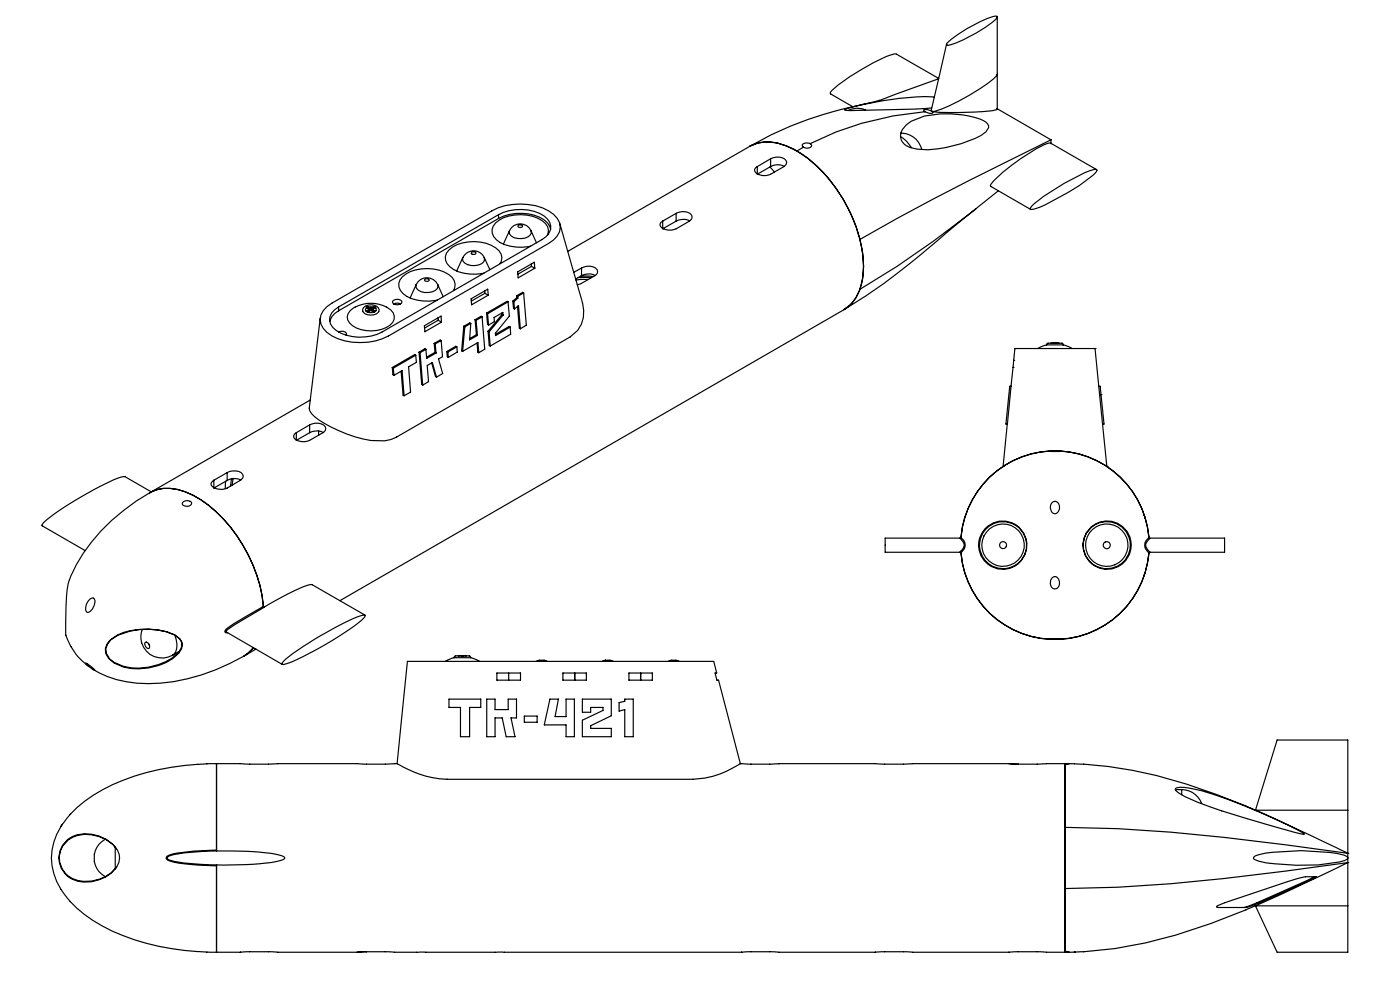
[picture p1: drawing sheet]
<svg xmlns="http://www.w3.org/2000/svg" width="297mm" height="210mm" viewBox="0 0 297 210" stroke-linecap="round" stroke-linejoin="round" font-family="sans-serif">
<g fill="none" stroke="#000" stroke-width=".25">
<path d="M199.1 16.7l-12.7 4.7M199.1 16.6l-8.9-5.1-.9 .1a40.1 40.1 0 0 0-13.1 7.9v.4l4.7 2.7M200.8 9.4l-3.2 14v.2M201.3 8.8a24.2 24.2 0 0 1 10.1-5.4l.1 .1a1.58 1.58 0 0 1-1 1.2 24.9 24.9 0 0 1-9.5 4.9l-.2-.2zM211.6 3.6v19.6l-.4 .1a51.3 51.3 0 0 1-13 .4h-.3M211.6 15.8a5.3 5.3 0 0 1-2 1.9 43 43 0 0 1-11.4 5.9l-.3 .1M159.1 31a8.4 8.4 0 0 1 7.8 0l2.2 1M159.1 31a8.4 8.4 0 0 1 7.5-.1 26.2 26.2 0 0 1 12.2 11.2 27.3 27.3 0 0 1 4.3 16.2 9.3 9.3 0 0 1-4 7.4M159.1 31l-38.7 22.3M160.7 35.3v1.7l2.8-1.7M163.3 35.4l1 1.1M163.5 33.7a2.66 2.66 0 0 1 3.3 .4 .95 .95 0 0 1-.5 1.2l-2.8 1.7a2.76 2.76 0 0 1-3.4-.7v-.3l.6-.7"/>
<path d="M163.5 33.7l-2.8 1.6M163.5 33.7v1.6M166.3 35.3a2.9 2.9 0 0 0-2.8 0M169.1 32a31.6 31.6 0 0 1 13.3 18.8M170.5 31.2l-1.4 .8M171.9 30.5l.2 .2a.74 .74 0 0 1-1 .7l-.6-.2M171.9 30.5l-.9-.2a.59 .59 0 0 0-.7 .7l.2 .2M183.6 23.3a4.4 4.4 0 0 0-3.6 .1M186.6 21.3l-3.4 .8a91.6 91.6 0 0 0-19.6 6.5l-4.5 2.4M191.1 29a6.4 6.4 0 0 1 2.3 2.3M191.1 28.2a4.6 4.6 0 0 1 4.4 3.5M192.3 26.5a13.5 13.5 0 0 1 9.5-2.3 15.3 15.3 0 0 1 7.4 1.7l.5 .8v.4l-.6 .9a19.1 19.1 0 0 1-8.4 3.3 13.8 13.8 0 0 1-8.4-.4 2.36 2.36 0 0 1-.9-3.4z"/>
<path d="M196.2 23.7a64.9 64.9 0 0 0-24.3 6.8M197.6 23.6l.3 .1M197.6 23.6l.3 .3-.2 .2-.6-.1-.9-.3M197.6 23.6l-.8-.3h-.8v.2l.2 .2M198.2 20.6a58.9 58.9 0 0 0-19 2.7l1.6 .2 13.4-.4 3.5-.2M211.5 23l11.5 6.7M223 29.7a677.9 677.9 0 0 0-40.6 21.1M223 29.7v.8M232.6 36l-9.7-5.6a1.51 1.51 0 0 0-1.4 .3 39.4 39.4 0 0 0-11.3 8.4v.4l8.4 4.9M90.1 59.3a.46 .46 0 0 1 .6-.2 .46 .46 0 0 1 .3 .5 .48 .48 0 0 1-.6 .1 .48 .48 0 0 1-.3-.4zM98.2 54.6a2.51 2.51 0 0 1 2.3-1.4 2.51 2.51 0 0 1 2.2 1.4M98.2 54.6a1.22 1.22 0 0 0 1 1.6 3.4 3.4 0 0 0 3.5-.7v-.9"/>
<path d="M98.2 54.6l-1.3 2.9M100 53.5a.47 .47 0 0 1 .6-.1 .47 .47 0 0 1 .3 .5 .47 .47 0 0 1-.6 .1 .47 .47 0 0 1-.3-.5zM102.7 54.6l1.2 2.6M105.8 45.5a10.1 10.1 0 0 1 9.6 .3 2.62 2.62 0 0 1 .4 4.4l-34.8 20.2a9.9 9.9 0 0 1-9.6-.3 2.58 2.58 0 0 1-.4-4.4l.8-.6M105.8 46.3a10.1 10.1 0 0 1 9.6 .3l.8 .7 .6 1.3M105.8 45.5l-34 19.6M105.8 46.3l-34 19.6M105.8 45.5v.8M106.1 55.9a2.28 2.28 0 0 0-1-3.3 8.8 8.8 0 0 0-9.9 .4 2.24 2.24 0 0 0 .2 3.6 8.7 8.7 0 0 0 7.3 1.4M108.1 48.9a2.51 2.51 0 0 1 2.3-1.4 2.51 2.51 0 0 1 2.2 1.4M108.1 48.9l-.1 .3a1.66 1.66 0 0 0 1.7 1.4 2.66 2.66 0 0 0 3-1.2l-.1-.5M108.1 48.9l-1.3 2.9"/>
<path d="M109.8 57.7l3.5-2.1 .2 1.3-3.6 2zM110 47.8l.5-.1 .3 .1a.47 .47 0 0 1-.4 .5 .47 .47 0 0 1-.5-.4zM112.6 48.9l1.2 2.6M112.7 56v.5M112.7 56.5l-2.8 1.7M112.7 56.5l.8 .4M116.2 49.9a2.39 2.39 0 0 0-1.2-3.1 9.1 9.1 0 0 0-9.1-.1 2.43 2.43 0 0 0-.6 4.2 8.9 8.9 0 0 0 7.3 1.3M118.7 47.4l4.9 16.8M122.7 58.9h2.7M123.3 58.6l2.6 .1M123.4 56.9a2.66 2.66 0 0 1 3.3 .3 .93 .93 0 0 1-.5 1.3l-2.8 1.6-1 .3M123.4 56.9l-1.7 .9"/>
<path d="M123.4 58.5l-1.3 .7M123.4 56.9v1.6M124.8 59.3l-2.6 .1M126.2 58.4a2.9 2.9 0 0 0-2.8 .1M140.6 46.9v1.6l2.8-1.6M140.8 48.4v.1M143.4 45.3a2.68 2.68 0 0 1 3.3 .3 .95 .95 0 0 1-.4 1.3l-2.9 1.6a2.88 2.88 0 0 1-3.3-.6l-.1-.4 .2-.3 .4-.3M143.4 45.3l-2.8 1.6M143.4 45.3v1.6M146.3 46.8a2.84 2.84 0 0 0-2.9 .1M182.4 50.8a18.3 18.3 0 0 1 0 10.6M207.1 44.3l-4.7 3.8a224.5 224.5 0 0 1-18.7 14.7l-4.6 2.9"/>
<path d="M211.8 40.5a227.1 227.1 0 0 1-29.4 20.9M219.3 43.3a45.3 45.3 0 0 1 12.8-7.4l.6 .1a1.95 1.95 0 0 1-1.2 1.5 48 48 0 0 1-12.2 6.9h-.5l-.3-.1zM67.9 67.4l-2.3 19.1M69.4 65l1-.7 34-19.6a13.2 13.2 0 0 1 12 0 3.9 3.9 0 0 1 2.3 4.4l-.5 1-.8 .8-1 .7-34 19.7a13.5 13.5 0 0 1-12 0 4 4 0 0 1-2.3-4.5l.5-.9zM71.8 65.9a3.5 3.5 0 0 0-1.8 2.3M71.8 70.4a1.15 1.15 0 0 1 1.7 .4l-.1 .3M71.8 65.1v.8M74.3 65.9a7 7 0 0 1 8.6-.1 1.97 1.97 0 0 1-.1 3.2 7.4 7.4 0 0 1-8 .1 1.97 1.97 0 0 1-.5-3.2zM77.2 65.2a2.12 2.12 0 0 1 3.2 .5 1.1 1.1 0 0 1-1.1 1.1 1.82 1.82 0 0 1-2.4-.8v-.4zM77.8 65.3l-.3 .4 .2 .4M77.8 65.3h.1M77.8 65.3l.6 .3"/>
<path d="M77.8 65.1h.1M77.8 65.1v.2M77.8 65.1l.8 .3M77.9 66.1l.5 .2 1.1-.2M77.9 65l.7 .4M78.1 65.1h1.1M78.6 65.5l-.9 .6M78.6 65.4h.1M78.6 65.5v.3M78.6 65.5h.2M78.6 65.4l-.2 .2M78.6 65.4v.1"/>
<path d="M78.6 65.4h.2M78.6 65.8h.1M78.6 65.8l-.6 .4M78.6 65.8l-.6 .5M78.7 65.8h.1M78.7 65.8l.7 .4M78.7 65.8l.7 .5M78.7 65.4h.1M78.8 65.5l.8 .6M78.8 65.5l-.1 .3M78.8 65.4v.1M78.8 65.4l.2 .2"/>
<path d="M79.5 65l-.8 .4M79.5 65.1h.1M79.6 65.1v.2M79.6 65.1l-.8 .3M79.6 65.3a.43 .43 0 0 1 0 .8M79.6 66.1h.1M79.6 65.3h.1M79.6 65.3l-.6 .3M83.2 78l.2 1.5 .2 .1M83.2 78l.2 .1M83.3 63.8a1.27 1.27 0 0 1 2 .3 1.14 1.14 0 0 1-2 0zM83.4 78.1l.2 1.5"/>
<path d="M83.5 64.5h.1a1.5 1.5 0 0 1 1.4 0M83.6 64.4v.1M83.6 79.6l1.7-1 .4 5.4M85.1 78.7l.4 5.1 .2 .2M88.2 75.3l-.2-.1-4.8 2.8M88.2 75.3l.1 1.6-1.6 .9 .4 5.4-1.4 .8M88.2 75.3l-4.8 2.8M88.3 60.4a2.51 2.51 0 0 1 2.3-1.5 2.51 2.51 0 0 1 2.3 1.5M88.3 60.4a1.19 1.19 0 0 0 1 1.5 3.5 3.5 0 0 0 3.4-.7l.2-.4v-.4M88.3 60.4l-1.3 2.8M88.9 74.7l.6 6.9 .2 .1M88.9 74.7l.2 .1"/>
<path d="M89.1 74.8l.6 6.9M90 69.1l3.6-2 .1 1.2-3.6 2.1zM90.3 74.1l-.2-.1-1.2 .7M90.3 74.1l-1.2 .7M90.3 74.1l.2 1.9 2-1.1M91.6 77l.8 2.9 .2 .1M92.1 72.8l.2 1.9M92.1 72.8l.2 .1M92.3 74.7l-1.8 1.1M92.3 74.7l.2 .2M92.3 72.9l.2 2M92.9 60.4l1.1 2.5"/>
<path d="M92.9 67.4l.1 .5M93 67.9l-2.9 1.7M93 67.9l.7 .4M93.6 72.2l-.2-.1-1.3 .7M93.6 72.2l.3 3.5-.9 .5 .9 3-1.3 .8M93.6 72.2l-1.3 .7M94.8 74.6l.1 1.1 .2 .1M94.8 74.6l.2 .1M95 74.7l.1 1.1M96.2 61.6a2.36 2.36 0 0 0-1-3.3 9.1 9.1 0 0 0-9.1-.2 2.43 2.43 0 0 0-.6 4.2 8.8 8.8 0 0 0 7.2 1.4M96.9 73.6l-.2-.2-1.9 1.2M96.9 73.6l-1.9 1.1"/>
<path d="M96.9 73.6l.1 1.1-1.9 1.1M98.1 74.5l3.3-1.8 .2 2.1M98.4 69.2l-.5 5.2 .2 .1M98.4 69.2l.2 .1M98.6 69.3l-.5 5.2M99.9 68.6l-.2-.1-1.3 .7M99.9 68.6l-1.3 .7M99.9 68.6l-.3 3.5 1.7-1M99.9 63.4l3.6-2.1 .1 1.3-3.6 2.1zM100.8 67.8l.3 3.2M100.8 67.8l.2 .1M101 67.9l.3 3.2"/>
<path d="M101.1 71l-1.4 .8M101.1 71l.2 .1M101.2 72.8l.2 1.9 .2 .1M102.3 67.2l-1.3 .7M102.3 67.2l-.2-.1-1.3 .7M102.3 67.2l.5 6.9-1.2 .7M102.8 61.7l.1 .5M102.9 62.2l-2.9 1.7M102.9 62.2l.7 .4M103.2 66.4l.2 2.4 .2 .2M103.2 66.4l.2 .2M103.4 66.6l.2 2.4"/>
<path d="M103.5 70.3l.3 3 .2 .1M103.5 70.3l.3 .1M103.8 70.4l.2 3M106.5 66.4v.3M106.5 66.7l-3 3.6M106.5 66.7l.2 .1M106.7 66.8l-2.9 3.6M106.7 66.8v-.5l-1.9 1 .1 .9-1.3 .8M107.8 64l-.2-.1-4.4 2.5M107.8 64l-4.4 2.6M107.8 64l.3 3.1-3 3.6v.5l3.1-1.8M108.2 69.4l-.2-.2-2.9 1.7"/>
<path d="M108.2 69.4l.1 1.5-4.3 2.5M108.8 63.9l.1 1.5 .2 .1M108.8 63.9l.2 .1M109 64l.1 1.5M109.1 65.5l.9-.7 .4 4.9M109.6 62.8v.3M109.6 62.8l.2 .1M109.6 63.1l-.8 .8M109.6 63.1l.3 .1M109.8 65l.4 4.6 .2 .1M109.8 62.9l.1 .3M109.9 63.2l-.9 .8"/>
<path d="M111.1 62.2l-1.3 .7M111.1 62.2l-.2-.2-1.3 .8M111.1 62.2l.6 6.8-1.3 .7M123.5 64.2a6.2 6.2 0 0 1-2.5 7.3l-36.8 21.2a7.7 7.7 0 0 1-5.5 .7 28.8 28.8 0 0 1-12-5 2.06 2.06 0 0 1-1-1.9M179.1 65.7l-107 61.7M182.4 61.4l-.8 1.8-1.2 1.5-1.4 .9M214.9 77.9l-.4 3.9M214.9 77.9h.1M215.1 76.4l-.2 1.5M215.1 76.4h.1M215.3 73.9h17M215.3 73.9l-.2 2.5"/>
<path d="M215.3 73.9h.1M222 73.2l-1.8 .7M222 73.2l.2-.4h3.2l.1 .4M222 73.2h3.5M223.7 72.7h.2M223.7 72.7l-.1 .1M223.7 72.7h.1M223.7 72.7l-.8 .1M223.8 72.7l.1 .1M223.8 72.7l-.1 .1M223.8 72.7h.1M223.8 72.7v.1"/>
<path d="M223.9 72.7l.1 .1M223.9 72.7l.8 .1M225.5 73.2l1.9 .7M232.3 73.9l2.5 25M232.3 73.9h.1M62.9 91.8v1.6l2.8-1.6M65.7 90.1a2.72 2.72 0 0 1 3.3 .4 .93 .93 0 0 1-.5 1.3l-2.8 1.6a2.84 2.84 0 0 1-3.4-.6v-.4l.2-.3 .4-.3M65.7 90.1l-2.8 1.7M65.7 90.1v1.7M65.8 84.9l-34 19.6M67.6 91.4v.9M68.6 91.7a2.83 2.83 0 0 0-2.9 .1"/>
<path d="M92.6 80l-.9-3.1-1.1 .6 .3 3.5-1.2 .7M212.8 98.9h.1M213.7 90l-.9 8.9M214.2 81.9h.3l-.8 8h-.3zM222.8 95.6v.1M222.8 95.7h2zM224.8 95.6v.1M233.1 81.9h.3l.2 1.8M233.3 83.7h.3M233.6 83.7l.6 6.2h-.3M233.6 83.7h.1M234.8 98.9h.1"/>
<path d="M31.8 104.5a38.3 38.3 0 0 0-17.1 18.5M31.8 104.5a8.3 8.3 0 0 1 7.5-.2 26.2 26.2 0 0 1 12.3 11.5 30.1 30.1 0 0 1 4.3 12.8M31.8 104.5a8.5 8.5 0 0 1 7.5-.2 27.1 27.1 0 0 1 13.3 13.3 28.5 28.5 0 0 1 3.3 11.2M32.1 104.3l-5.6-3.2h-.3a51 51 0 0 0-11.7 5.9l-4.1 2.8a2.62 2.62 0 0 0-1.4 1.7l9.1 5.3M38.7 106.6a1.25 1.25 0 0 1 1.9 0 1.05 1.05 0 0 1-.9 .8 1.05 1.05 0 0 1-1-.6zM45.4 101.9v1.6l2.8-1.6M47.9 102.1l-.1 1.5M48.2 100.3a2.75 2.75 0 0 1 3.3 .3 .95 .95 0 0 1-.5 1.3l-2.8 1.6a2.97 2.97 0 0 1-3.4-.6 .98 .98 0 0 1 .6-1M48.2 100.3l-2.8 1.6M48.2 100.3v1.6M49.1 101.5l-.2 1.6M49.5 101.5l-.3 1.4"/>
<path d="M51 101.8a2.93 2.93 0 0 0-2.8 .1M203.7 114.2h-15.9v2.9h15.9M203.9 114a2.02 2.02 0 0 1 0 3.3M203.9 114a20 20 0 0 1 19.9-18.4 20 20 0 0 1 19.9 18.4M203.9 117.3a20 20 0 0 0 19.9 18.3 20 20 0 0 0 19.9-18.3M203.9 114l-.2 .2 .7 .9 .1 .4-.2 .8-.6 .8 .2 .2M203.9 117.3a19.9 19.9 0 0 0 18.9 18.3M223.1 106.7a.93 .93 0 0 1 1-.3 .93 .93 0 0 1 .7 .9 1.33 1.33 0 0 1-.9 1.7 .81 .81 0 0 1-.9-.6l-.2-.6zM242.7 109.1l.2 .9M243.7 114a2.21 2.21 0 0 0-.8 1.6l.1 .8 .7 .9M243.7 114l.2 .2-.5 .6a1.42 1.42 0 0 0 .5 2.2l-.2 .3M243.7 114a20 20 0 0 0-19.9-18.4 20 20 0 0 0-19.9 18.4"/>
<path d="M243.7 117.3a20 20 0 0 1-18.9 18.3M243.8 114.2h16v2.9h-16M14.7 123a35.4 35.4 0 0 0-.8 9.7 5.9 5.9 0 0 0 1.2 4.5 12.3 12.3 0 0 0 3.7 4.1M18.8 127.4a.98 .98 0 0 1 1.1-.5 2.05 2.05 0 0 1-1.3 3h-.1a.87 .87 0 0 1-.3-1l.1-.8zM23.4 135.7a11.4 11.4 0 0 1 8.1-2.3 10.1 10.1 0 0 1 6.7 2.1 2.1 2.1 0 0 1-.2 3 12.4 12.4 0 0 1-13.8 2.1 2.9 2.9 0 0 1-.8-4.9zM23.5 135.7a13.5 13.5 0 0 1 9.9-2.1l1.9 .4 1.7 .6 1.1 .9a2.06 2.06 0 0 1-.2 2.9 12.3 12.3 0 0 1-13.6 2.1 2.78 2.78 0 0 1-.8-4.8zM30.2 133.6a4.5 4.5 0 0 0 1.3 4.9 4.5 4.5 0 0 0 5.1 .5M30.7 136.4l.2-.2a.86 .86 0 0 1 .7 1.3l-.6-.1-.2-.6zM31.5 136.5l.2 .4M37.1 134.7a4.1 4.1 0 0 1-.2 4.1l-.3 .2M38 138.2l-1.4 .8M48.1 134.1l-.2 .1"/>
<path d="M51.8 139.2a41.1 41.1 0 0 1-22.8 5.7 20.4 20.4 0 0 1-9.5-3M51.8 139.2l2-1.8zM54.3 137.7l-2.5 1.5M55.8 128.8h.2a50.1 50.1 0 0 1 9.8-4.8h.4l11.2 6.5M55.9 128.6l-6.3 3.7-1.4 1-.5 .7 .3 .2h.3M55.9 128.6l.1 .2-.9 .6a45.2 45.2 0 0 0-7.1 4.4v.2l11.9 6.9M96.3 139.5l-1.8 .7M96.3 139.5l.1-.3 .3-.1h2.9l.2 .4M96.3 139.5h3.5M98 139.1h.2M98 139.1h-.1M98 139.1h.1"/>
<path d="M98 139.1h-.8M98.1 139.1h.1M98.1 139.1h-.1M98.2 139.1h.1M98.2 139.1h.8M99.8 139.5l1.9 .7M222.8 135.6h.1M222.8 135.5h2l-2 .1M223.1 122.7l.7-.4a1.38 1.38 0 0 1 1 1.3 1.38 1.38 0 0 1-.9 1.3 .98 .98 0 0 1-1.1-1.1l.1-.7zM223.8 135.6h1.2M224.8 135.6h.1M242.9 121.5l-.2 .6"/>
<path d="M18.2 140.7l1 .6 .9 .9-1.2-.7-.7-.7M60.2 140.2a66.5 66.5 0 0 1 16.4-9.6l.8-.1v.3a47.2 47.2 0 0 1-10.7 7.2l-4.5 2.3-2 .7-.3-.1-.1-.1zM95.2 148.3h6.8v1.8h-2.4v6.2h-1.9v-6.2h-2.5zM103.3 148.3h1.7v2.2h2.8v-2.2h1.8v4h-1.2l.9 4h-1.9l-.9-4h-1.5v4h-1.7zM105.4 142.8h5v1.5h-5zM107.9 142.8v1.5M111.2 151.9h2.7v1.3h-2.7zM113.8 140.3l.6-.3h1l.6 .3M116.7 148.3h1.8l-.7 3.7h2.3v-3.7h1.7v8h-1.7v-2.5h-4.6zM119.4 142.8h5v1.5h-5zM121.9 142.8v1.5M123.5 148.3h6.2v3.5l-4.4 2.1v.6h4.4v1.8h-6.2v-3.5l4.4-2.1v-.6h-2.6v1h-1.8z"/>
<path d="M127.8 140.3l.6-.3h1l.6 .3M131.3 149l1.2-.2v-.5h1.8v8h-1.8v-5.8l-1.2 .3zM133.4 142.8h5v1.5h-5zM135.9 142.8v1.5M141.8 140.3l.6-.3h1l.6 .3M12.9 175.4a12.5 12.5 0 0 0 1.3 15 21.9 21.9 0 0 0 7.5 6 52 52 0 0 0 21.8 5.5l2.4 .1M14.4 178.1a7.8 7.8 0 0 1 10.5 2.2 3.7 3.7 0 0 1-1.3 4.9 7.9 7.9 0 0 1-9.1 .8 5 5 0 0 1-.1-7.9zM22.4 178a4.5 4.5 0 0 0 0 8M24.4 179.7v4.6M45.9 162h38.3l2.2-21.7h65l.6 2.5h-.3l.4 1.5h.3l4.7 17.7M45.9 162h-2a60.3 60.3 0 0 0-17.8 3.5 27.8 27.8 0 0 0-11.6 7.7l-1.6 2.1 .4-.4M45.9 162v18.5v-.2"/>
<path d="M45.9 162v18.3M84.3 162a22.5 22.5 0 0 0 10.5 3.3h52.2a20.1 20.1 0 0 0 10.1-3.3M157.1 162h56.9M214 162l2 .1zM225.9 175.5v13M225.9 175.5a365.9 365.9 0 0 1 46.8 3.7l13.2 1.8M225.9 162l2.8 .1a68.4 68.4 0 0 1 16.6 2.4 141.6 141.6 0 0 1 19.2 6.6l1.8 .7M225.9 162v13.5M225.9 162l-9.9 .1M225.9 162v40M226.9 162l-1 .2M249.3 167.3a3.9 3.9 0 0 1 3.2-.1 87.8 87.8 0 0 1 17.9 6.5l5 2.4 1.3 .8-.1 .1a217 217 0 0 1-22.5-6.8l-2.7-1.2-1.3-.8-.8-.6z"/>
<path d="M249.3 167.5h1.4M250.7 167.5a4.5 4.5 0 0 1 4.2 2.9M250.7 167.5v1.1M266.3 171.8l4.6-14.8h15v14.9M266.3 171.8l.1 .1M266.4 171.9l19.5 9.1M266.4 171.9h19.5M285.9 171.9v30.1h-15l-4.6-9.9M24.7 180a7.8 7.8 0 0 0-10.2-1.8 4.9 4.9 0 0 0-1.6 5.6 4.9 4.9 0 0 0 4.9 3.2 8.3 8.3 0 0 0 6.9-3M35.5 181.8a19.6 19.6 0 0 1 7.4-1.2 70.8 70.8 0 0 1 16.3 .8l1.2 .5-.2 .4a36.7 36.7 0 0 1-11.1 1.2 58.6 58.6 0 0 1-12.8-.9l-.8-.4zM45.9 180.3a42.1 42.1 0 0 0-10.1 1.1l-.5 .4v.4l.3 .2 1.5 .5 4.8 .6 4 .1M45.9 183.6v-.1v18.5"/>
<path d="M45.9 183.6v18.4M225.9 188.5v13.2l1 .3M266 181.8a7.5 7.5 0 0 1 4-1 41.6 41.6 0 0 1 15.1 .6l.6 .3 .2 .3-.1 .3-1 .4a45 45 0 0 1-17.8 0l-1-.5zM266.3 192.1l-1 .5a115 115 0 0 1-28.8 8.6l-8.6 .8M266.3 192.1h19.6M266.3 192.1h.1M266.7 191.5l-2.8 1M266.7 191.5h.5M276.8 187l-10.1 4.5M276.8 187h.5M277.3 187l2-1a11.6 11.6 0 0 0-4.2 .4l-15.2 5.1-1.7 .6-.1 .3 .1 .1a30.7 30.7 0 0 0 6.8-.2l2.2-.8M277.3 187l-10.1 4.5"/>
<path d="M278.8 186l-2 1M285.9 183a531.9 531.9 0 0 1-48.7 5.2l-11.3 .3M285.9 183l-12.5 5.9-7.1 3.2M285.9 183h.1M285.9 181h.1M45.9 202h5.1M51 202h24.7M75.7 202l2.1-.1zM77.8 201.9l79.5 .1M157.4 202h28.3M185.7 202h40.2M227.9 202h-2"/>
<path d="M227.9 202h.1"/>
<circle cx="212.7" cy="115.6" r="5.1"/>
<circle cx="212.8" cy="115.6" r="5"/>
<circle cx="212.8" cy="115.7" r="4.5"/>
<circle cx="212.8" cy="115.6" r=".74"/>
<circle cx="234.8" cy="115.7" r="4.5"/>
<circle cx="234.8" cy="115.6" r=".74"/>
<circle cx="234.8" cy="115.6" r="5"/>
<circle cx="234.9" cy="115.6" r="5.1"/>
</g>
</svg>
